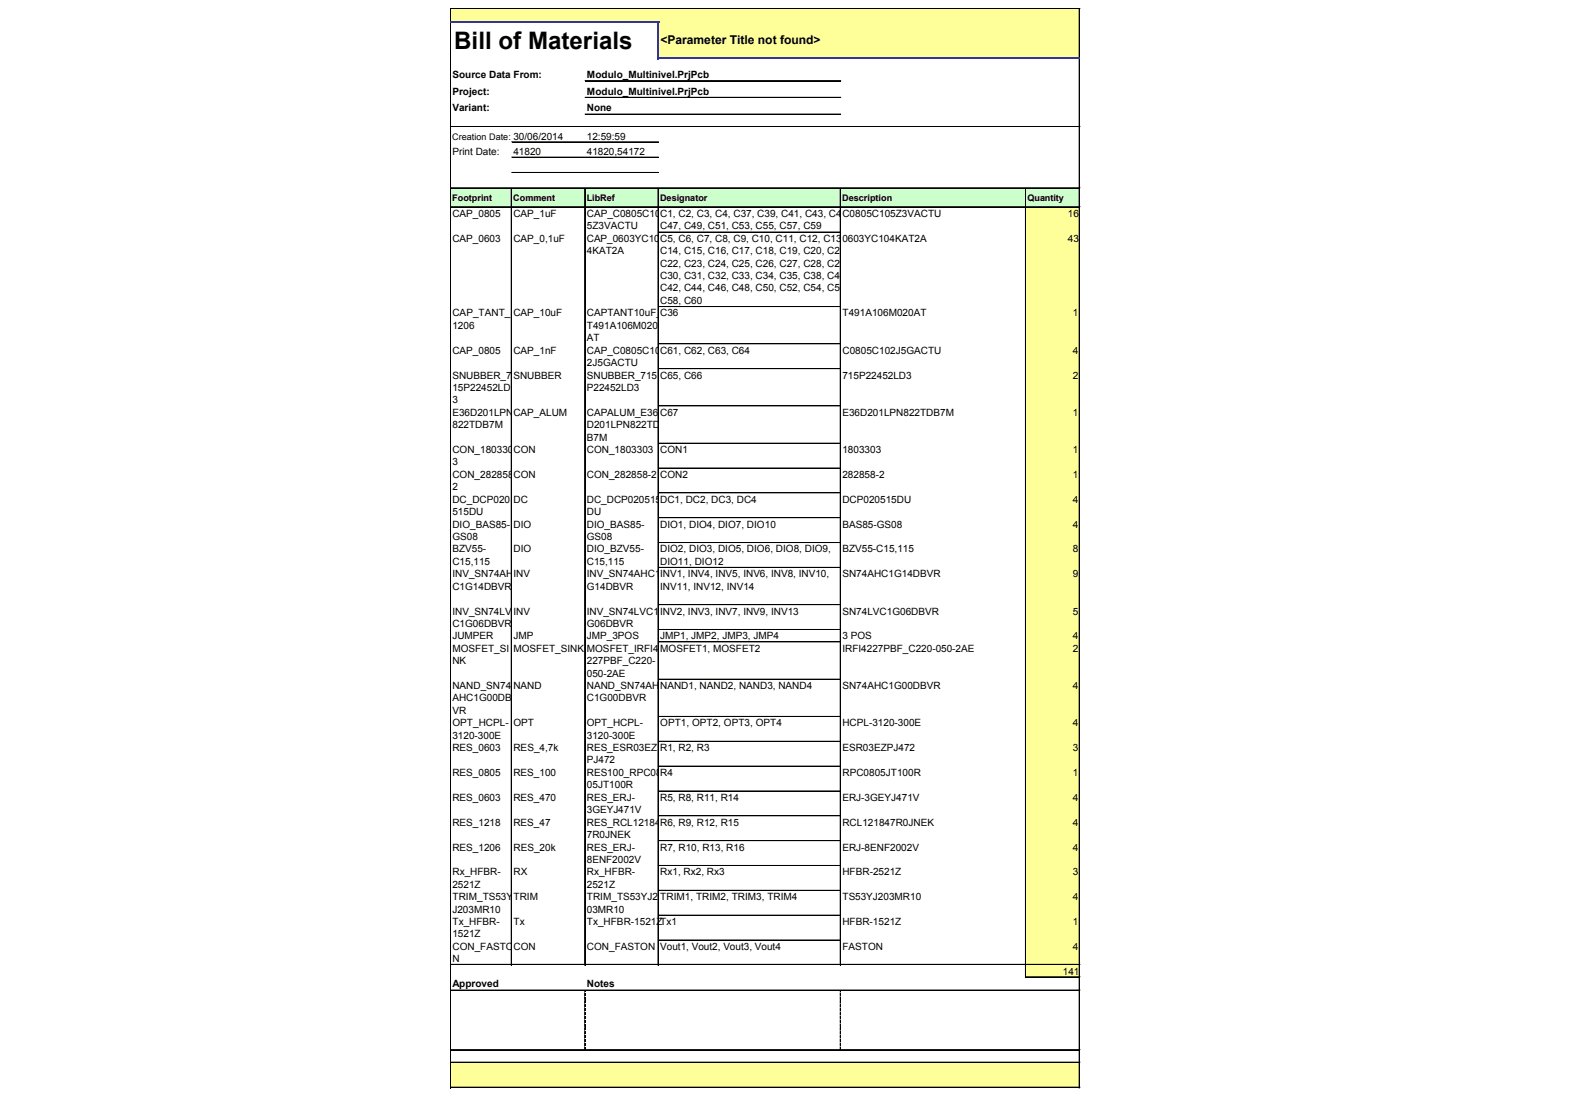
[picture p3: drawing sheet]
<svg xmlns="http://www.w3.org/2000/svg" width="289mm" height="202mm" viewBox="0 0 289 202" stroke-linecap="round" stroke-linejoin="round" font-family="sans-serif">
<defs><g id="words">
<text font-size="4.4" x="82.7" y="8.9">Bill of Materials</text>
<text font-size="2.2" x="120.2" y="8.1">&lt;Parameter Title not found&gt;</text>
<g font-size="1.8">
<text x="82.4" y="14.2">Source Data From:</text>
<text x="82.4" y="17.2">Project:</text>
<text x="106.8" y="14.2">Modulo_Multinivel.PrjPcb</text>
<text x="106.8" y="17.2">Modulo_Multinivel.PrjPcb</text>
<text x="82.4" y="20.3">Variant:</text>
<text x="106.8" y="20.3">None</text>
<text x="82.4" y="28.2">Print Date:</text>
<text x="93.5" y="28.2">41820</text>
<text x="106.8" y="28.2">41820,54172</text>
<text x="106.8" y="25.4">12:59:59</text>
<text x="82.4" y="39.5">CAP_0805</text>
<text x="93.5" y="39.5">CAP_1uF</text>
<text x="106.8" y="39.5">CAP_C0805C10</text>
<text x="106.8" y="41.7">5Z3VACTU</text>
<text x="120.2" y="39.5">C1, C2, C3, C4, C37, C39, C41, C43, C45,</text>
<text x="120.2" y="41.7">C47, C49, C51, C53, C55, C57, C59</text>
<text x="153.4" y="39.5">C0805C105Z3VACTU</text>
<text x="194.4" y="39.5">16</text>
<text x="82.4" y="44">CAP_0603</text>
<text x="93.5" y="44">CAP_0,1uF</text>
<text x="106.8" y="44">CAP_0603YC10</text>
<text x="106.8" y="46.3">4KAT2A</text>
<text x="120.2" y="44">C5, C6, C7, C8, C9, C10, C11, C12, C13,0603YC104KAT2A</text>
<text x="120.2" y="46.3">C14, C15, C16, C17, C18, C19, C20, C21,</text>
<text x="194.4" y="44">43</text>
<text x="120.2" y="48.5">C22, C23, C24, C25, C26, C27, C28, C29,</text>
<text x="120.2" y="50.8">C30, C31, C32, C33, C34, C35, C38, C40,</text>
<text x="120.2" y="53">C42, C44, C46, C48, C50, C52, C54, C56,</text>
<text x="82.4" y="57.6">CAP_TANT_</text>
<text x="82.4" y="59.8">1206</text>
<text x="93.5" y="57.6">CAP_10uF</text>
<text x="106.8" y="57.6">CAPTANT10uF_C36</text>
<text x="106.8" y="59.8">T491A106M020</text>
<text x="120.2" y="55.3">C58, C60</text>
<text x="153.4" y="57.6">T491A106M020AT</text>
<text x="195.3" y="57.6">1</text>
<text x="82.4" y="64.4">CAP_0805</text>
<text x="93.5" y="64.4">CAP_1nF</text>
<text x="106.8" y="62.1">AT</text>
<text x="106.8" y="64.4">CAP_C0805C10</text>
<text x="120.2" y="64.4">C61, C62, C63, C64</text>
<text x="153.4" y="64.4">C0805C102J5GACTU</text>
<text x="195.3" y="64.4">4</text>
<text x="82.4" y="68.9">SNUBBER_7</text>
<text x="82.4" y="71.1">15P22452LD</text>
<text x="93.5" y="68.9">SNUBBER</text>
<text x="106.8" y="66.6">2J5GACTU</text>
<text x="106.8" y="68.9">SNUBBER_715</text>
<text x="106.8" y="71.1">P22452LD3</text>
<text x="120.2" y="68.9">C65, C66</text>
<text x="153.4" y="68.9">715P22452LD3</text>
<text x="195.3" y="68.9">2</text>
<text x="82.4" y="73.4">3</text>
<text x="82.4" y="75.7">E36D201LPN</text>
<text x="82.4" y="77.9">822TDB7M</text>
<text x="93.5" y="75.7">CAP_ALUM</text>
<text x="106.8" y="75.7">CAPALUM_E36</text>
<text x="106.8" y="77.9">D201LPN822TD</text>
<text x="120.2" y="75.7">C67</text>
<text x="153.4" y="75.7">E36D201LPN822TDB7M</text>
<text x="195.3" y="75.7">1</text>
<text x="82.4" y="82.4">CON_180330</text>
<text x="93.5" y="82.4">CON</text>
<text x="106.8" y="82.4">CON_1803303</text>
<text x="106.8" y="80.2">B7M</text>
<text x="120.2" y="82.4">CON1</text>
<text x="153.4" y="82.4">1803303</text>
<text x="195.3" y="82.4">1</text>
<text x="82.4" y="84.7">3</text>
<text x="82.4" y="87">CON_282858-CON</text>
<text x="82.4" y="89.2">2</text>
<text x="106.8" y="87">CON_282858-2</text>
<text x="120.2" y="87">CON2</text>
<text x="153.4" y="87">282858-2</text>
<text x="195.3" y="87">1</text>
<text x="82.4" y="91.5">DC_DCP020</text>
<text x="82.4" y="93.7">515DU</text>
<text x="82.4" y="96">DIO_BAS85-</text>
<text x="93.5" y="91.5">DC</text>
<text x="93.5" y="96">DIO</text>
<text x="106.8" y="91.5">DC_DCP020515</text>
<text x="106.8" y="93.7">DU</text>
<text x="106.8" y="96">DIO_BAS85-</text>
<text x="120.2" y="91.5">DC1, DC2, DC3, DC4</text>
<text x="120.2" y="96">DIO1, DIO4, DIO7, DIO10</text>
<text x="153.4" y="91.5">DCP020515DU</text>
<text x="153.4" y="96">BAS85-GS08</text>
<text x="195.3" y="91.5">4</text>
<text x="195.3" y="96">4</text>
<text x="82.4" y="98.2">GS08</text>
<text x="82.4" y="100.5">BZV55-</text>
<text x="93.5" y="100.5">DIO</text>
<text x="106.8" y="98.2">GS08</text>
<text x="106.8" y="100.5">DIO_BZV55-</text>
<text x="120.2" y="100.5">DIO2, DIO3, DIO5, DIO6, DIO8, DIO9,</text>
<text x="153.4" y="100.5">BZV55-C15,115</text>
<text x="195.3" y="100.5">8</text>
<text x="82.4" y="102.8">C15,115</text>
<text x="82.4" y="105">INV_SN74AH</text>
<text x="82.4" y="107.3">C1G14DBVR</text>
<text x="93.5" y="105">INV</text>
<text x="106.8" y="102.8">C15,115</text>
<text x="106.8" y="105">INV_SN74AHC1</text>
<text x="106.8" y="107.3">G14DBVR</text>
<text x="120.2" y="102.8">DIO11, DIO12</text>
<text x="120.2" y="105">INV1, INV4, INV5, INV6, INV8, INV10,</text>
<text x="120.2" y="107.3">INV11, INV12, INV14</text>
<text x="153.4" y="105">SN74AHC1G14DBVR</text>
<text x="195.3" y="105">9</text>
<text x="82.4" y="111.8">INV_SN74LV</text>
<text x="93.5" y="111.8">INV</text>
<text x="106.8" y="111.8">INV_SN74LVC1</text>
<text x="120.2" y="111.8">INV2, INV3, INV7, INV9, INV13</text>
<text x="153.4" y="111.8">SN74LVC1G06DBVR</text>
<text x="195.3" y="111.8">5</text>
<text x="82.4" y="114.1">C1G06DBVR</text>
<text x="82.4" y="116.3">JUMPER</text>
<text x="82.4" y="118.6">MOSFET_SI</text>
<text x="93.5" y="118.6">MOSFET_SINK</text>
<text x="93.5" y="116.3">JMP</text>
<text x="106.8" y="114.1">G06DBVR</text>
<text x="106.8" y="118.6">MOSFET_IRFI4</text>
<text x="106.8" y="116.3">JMP_3POS</text>
<text x="120.2" y="116.3">JMP1, JMP2, JMP3, JMP4</text>
<text x="120.2" y="118.6">MOSFET1, MOSFET2</text>
<text x="153.4" y="116.3">3 POS</text>
<text x="153.4" y="118.6">IRFI4227PBF_C220-050-2AE</text>
<text x="195.3" y="116.3">4</text>
<text x="195.3" y="118.6">2</text>
<text x="82.4" y="120.8">NK</text>
<text x="82.4" y="125.4">NAND_SN74</text>
<text x="93.5" y="125.4">NAND</text>
<text x="106.8" y="120.8">227PBF_C220-</text>
<text x="106.8" y="123.1">050-2AE</text>
<text x="106.8" y="125.4">NAND_SN74AH</text>
<text x="120.2" y="125.4">NAND1, NAND2, NAND3, NAND4</text>
<text x="153.4" y="125.4">SN74AHC1G00DBVR</text>
<text x="195.3" y="125.4">4</text>
<text x="82.4" y="127.6">AHC1G00DB</text>
<text x="82.4" y="129.9">VR</text>
<text x="106.8" y="127.6">C1G00DBVR</text>
<text x="82.4" y="132.2">OPT_HCPL-</text>
<text x="82.4" y="134.4">3120-300E</text>
<text x="82.4" y="136.7">RES_0603</text>
<text x="93.5" y="132.2">OPT</text>
<text x="93.5" y="136.7">RES_4,7k</text>
<text x="106.8" y="132.2">OPT_HCPL-</text>
<text x="106.8" y="134.4">3120-300E</text>
<text x="106.8" y="136.7">RES_ESR03EZ</text>
<text x="120.2" y="132.2">OPT1, OPT2, OPT3, OPT4</text>
<text x="120.2" y="136.7">R1, R2, R3</text>
<text x="153.4" y="132.2">HCPL-3120-300E</text>
<text x="153.4" y="136.7">ESR03EZPJ472</text>
<text x="195.3" y="132.2">4</text>
<text x="195.3" y="136.7">3</text>
<text x="82.4" y="141.2">RES_0805</text>
<text x="93.5" y="141.2">RES_100</text>
<text x="106.8" y="138.9">PJ472</text>
<text x="106.8" y="141.2">RES100_RPC08</text>
<text x="106.8" y="143.4">05JT100R</text>
<text x="120.2" y="141.2">R4</text>
<text x="153.4" y="141.2">RPC0805JT100R</text>
<text x="195.3" y="141.2">1</text>
<text x="82.4" y="145.7">RES_0603</text>
<text x="93.5" y="145.7">RES_470</text>
<text x="106.8" y="145.7">RES_ERJ-</text>
<text x="106.8" y="147.9">3GEYJ471V</text>
<text x="120.2" y="145.7">R5, R8, R11, R14</text>
<text x="153.4" y="145.7">ERJ-3GEYJ471V</text>
<text x="195.3" y="145.7">4</text>
<text x="82.4" y="150.2">RES_1218</text>
<text x="82.4" y="154.8">RES_1206</text>
<text x="93.5" y="150.2">RES_47</text>
<text x="93.5" y="154.8">RES_20k</text>
<text x="106.8" y="150.2">RES_RCL12184</text>
<text x="106.8" y="152.5">7R0JNEK</text>
<text x="106.8" y="154.8">RES_ERJ-</text>
<text x="120.2" y="150.2">R6, R9, R12, R15</text>
<text x="120.2" y="154.8">R7, R10, R13, R16</text>
<text x="153.4" y="150.2">RCL121847R0JNEK</text>
<text x="153.4" y="154.8">ERJ-8ENF2002V</text>
<text x="195.3" y="150.2">4</text>
<text x="195.3" y="154.8">4</text>
<text x="82.4" y="159.3">Rx_HFBR-</text>
<text x="82.4" y="161.5">2521Z</text>
<text x="93.5" y="159.3">RX</text>
<text x="106.8" y="159.3">Rx_HFBR-</text>
<text x="106.8" y="161.5">2521Z</text>
<text x="106.8" y="157">8ENF2002V</text>
<text x="120.2" y="159.3">Rx1, Rx2, Rx3</text>
<text x="153.4" y="159.3">HFBR-2521Z</text>
<text x="195.3" y="159.3">3</text>
<text x="82.4" y="163.8">TRIM_TS53Y</text>
<text x="82.4" y="166">J203MR10</text>
<text x="93.5" y="163.8">TRIM</text>
<text x="106.8" y="163.8">TRIM_TS53YJ2</text>
<text x="106.8" y="166">03MR10</text>
<text x="120.2" y="163.8">TRIM1, TRIM2, TRIM3, TRIM4</text>
<text x="153.4" y="163.8">TS53YJ203MR10</text>
<text x="195.3" y="163.8">4</text>
<text x="82.4" y="168.3">Tx_HFBR-</text>
<text x="82.4" y="170.5">1521Z</text>
<text x="82.4" y="172.8">CON_FASTO</text>
<text x="93.5" y="168.3">Tx</text>
<text x="93.5" y="172.8">CON</text>
<text x="106.8" y="168.3">Tx_HFBR-1521ZTx1</text>
<text x="106.8" y="172.8">CON_FASTON</text>
<text x="120.2" y="172.8">Vout1, Vout2, Vout3, Vout4</text>
<text x="153.4" y="168.3">HFBR-1521Z</text>
<text x="153.4" y="172.8">FASTON</text>
<text x="195.3" y="168.3">1</text>
<text x="195.3" y="172.8">4</text>
<text x="82.4" y="175.1">N</text>
<text x="82.4" y="179.6">Approved</text>
<text x="106.8" y="179.6">Notes</text>
<text x="193.5" y="177.3">141</text>
</g>
<g font-size="1.6">
<text x="82.3" y="25.4">Creation Date: 30/06/2014</text>
<text x="82.3" y="36.5">Footprint</text>
<text x="93.5" y="36.5">Comment</text>
<text x="106.8" y="36.5">LibRef</text>
<text x="120.2" y="36.5">Designator</text>
<text x="153.4" y="36.5">Description</text>
<text x="187.1" y="36.5">Quantity</text>
</g>
</g></defs>
<g fill="#ff9">
<path d="M82.1 1.6h114.5v2.4h-114.5z"/>
<path d="M119.9 4h76.7v6.7h-76.7z"/>
</g>
<path d="M82.1 34.3h114.5v3.4h-114.5z" fill="#cfc"/>
<g fill="#ff9">
<path d="M186.8 37.7h9.8v4.5h-9.8z"/>
<path d="M186.8 42.2h9.8v13.6h-9.8z"/>
<path d="M186.8 55.8h9.8v6.8h-9.8z"/>
<path d="M186.8 62.6h9.8v4.5h-9.8z"/>
<path d="M186.8 67.1h9.8v6.8h-9.8z"/>
<path d="M186.8 73.9h9.8v6.8h-9.8z"/>
<path d="M186.8 80.6h9.8v4.6h-9.8z"/>
<path d="M186.8 85.2h9.8v4.5h-9.8z"/>
<path d="M186.8 89.7h9.8v4.5h-9.8z"/>
<path d="M186.8 94.2h9.8v4.5h-9.8z"/>
<path d="M186.8 98.7h9.8v4.6h-9.8z"/>
<path d="M186.8 103.2h9.8v6.8h-9.8z"/>
<path d="M186.8 110h9.8v4.6h-9.8z"/>
<path d="M186.8 114.5h9.8v2.3h-9.8z"/>
<path d="M186.8 116.8h9.8v6.8h-9.8z"/>
<path d="M186.8 123.6h9.8v6.8h-9.8z"/>
<path d="M186.8 130.4h9.8v4.5h-9.8z"/>
<path d="M186.8 134.9h9.8v4.5h-9.8z"/>
<path d="M186.8 139.4h9.8v4.5h-9.8z"/>
<path d="M186.8 143.9h9.8v4.6h-9.8z"/>
<path d="M186.8 148.4h9.8v4.6h-9.8z"/>
<path d="M186.8 152.9h9.8v4.6h-9.8z"/>
<path d="M186.8 157.5h9.8v4.5h-9.8z"/>
<path d="M186.8 162h9.8v4.5h-9.8z"/>
<path d="M186.8 166.5h9.8v4.6h-9.8z"/>
<path d="M186.8 171h9.8v4.6h-9.8z"/>
<path d="M186.8 175.5h9.8v2.3h-9.8z"/>
<path d="M82.1 193.3h114.5v4.6h-114.5z"/>
</g>
<g fill="none" stroke="#000" stroke-width=".18">
<path d="M82 1.5v2.3M82 4.2v193.8M82.1 1.5h114.5M82.1 1.6h114.5M106.5 14.7h46.6M106.5 17.7h46.6M106.5 17.8h46.6M196.5 1.7v8.8M196.5 10.8v187.2M196.6 1.7v8.8M196.6 10.8v187.2M82.1 23h114.5"/>
<path d="M82.1 34.2h114.5M82.1 37.6h114.5M82.1 23.1h114.5M82.1 34.3h114.5M82.1 37.7h114.5M93.1 34.3v141.3M93.2 25.9h26.7M93.2 28.7h26.7M93.2 31.5h26.7M93.2 25.8h26.7M93.2 28.6h26.7M93.2 31.4h26.7"/>
<path d="M93.2 34.3v141.3M106.4 34.3v141.3M106.5 34.3v141.3M106.5 20.8h46.6M119.8 34.3v141.3M119.9 34.3v141.3M153 34.3v141.3M153.1 34.3v141.3M186.7 34.3v143.6M186.8 34.3v143.6M120 42.2h33M120 55.8h33"/>
<path d="M120 62.6h33M120 67.1h33M120 73.9h33M120 80.6h33M120 85.2h33M120 89.7h33M120 94.2h33M120 98.7h33M120 103.2h33M120 110h33M120 114.5h33M120 116.8h33"/>
<path d="M120 123.6h33M120 130.4h33M120 134.9h33M120 139.4h33M120 143.9h33M120 148.4h33M120 152.9h33M120 157.5h33M120 153h33M82.1 175.5h114.5M120 162h33M120 166.5h33"/>
<path d="M120 171h33M186.9 177.7h9.7M186.9 177.8h9.7M82.1 180.1h114.5M82.1 191h114.5M82.1 193.3h114.5M82.1 197.8h114.5M82.1 180.2h114.5M82.1 191.1h114.5M82.1 197.9h114.5M106.4 180.4v.1M106.4 180.6v.6"/>
<path d="M106.4 181.3v.6M106.4 182v.6M106.4 182.7v.6M106.4 183.4v.6M106.4 184.1v.6M106.4 184.9v.5M106.4 185.6v.5M106.4 186.3v.5M106.4 187v.5M106.4 187.7v.5M106.4 188.4v.5M106.4 189.1v.5"/>
<path d="M106.4 189.8v.5M106.4 190.5v.5M153 180.4v.1M153 180.6v.6M153 181.3v.6M153 182v.6M153 182.7v.6M153 183.4v.6M153 184.1v.6M153 184.9v.5M153 185.6v.5M153 186.3v.5"/>
<path d="M153 187v.5M153 187.7v.5M153 188.4v.5M153 189.1v.5M153 189.8v.5M153 190.5v.5"/>
</g>
<path d="M119.9 4.2v6.6" fill="none" stroke="#339" stroke-width=".32"/>
<g fill="#000">
<path d="M106.4 180.4l.2 .1zM106.4 180.6h.2v.6h-.2zM106.4 181.3h.2v.6h-.2zM106.4 182h.2v.6h-.2zM106.4 182.7h.2v.6h-.2zM106.4 183.4h.2v.6h-.2zM106.4 184.1h.2v.6h-.2zM106.4 184.9h.2v.5h-.2zM106.4 185.6h.2v.5h-.2zM106.4 186.3h.2v.5h-.2zM106.4 187h.2v.5h-.2zM106.4 187.7h.2v.5h-.2z"/>
<path d="M106.4 188.4h.2v.5h-.2zM106.4 189.1h.2v.5h-.2zM106.4 189.8h.2v.5h-.2zM106.4 190.5h.2v.5h-.2zM153 180.4l.1 .1zM153 180.6h.1v.6h-.1zM153 181.3h.1v.6h-.1zM153 182h.1v.6h-.1zM153 182.7h.1v.6h-.1zM153 183.4h.1v.6h-.1zM153 184.1h.1v.6h-.1zM153 184.9h.1v.5h-.1z"/>
<path d="M153 185.6h.1v.5h-.1zM153 186.3h.1v.5h-.1zM153 187h.1v.5h-.1zM153 187.7h.1v.5h-.1zM153 188.4h.1v.5h-.1zM153 189.1h.1v.5h-.1zM153 189.8h.1v.5h-.1zM153 190.5h.1v.5h-.1z"/>
</g>
<path d="M82 4h38M120 10.6h76.6" fill="none" stroke="#339" stroke-width=".35"/>
<use href="#words"/>
</svg>
